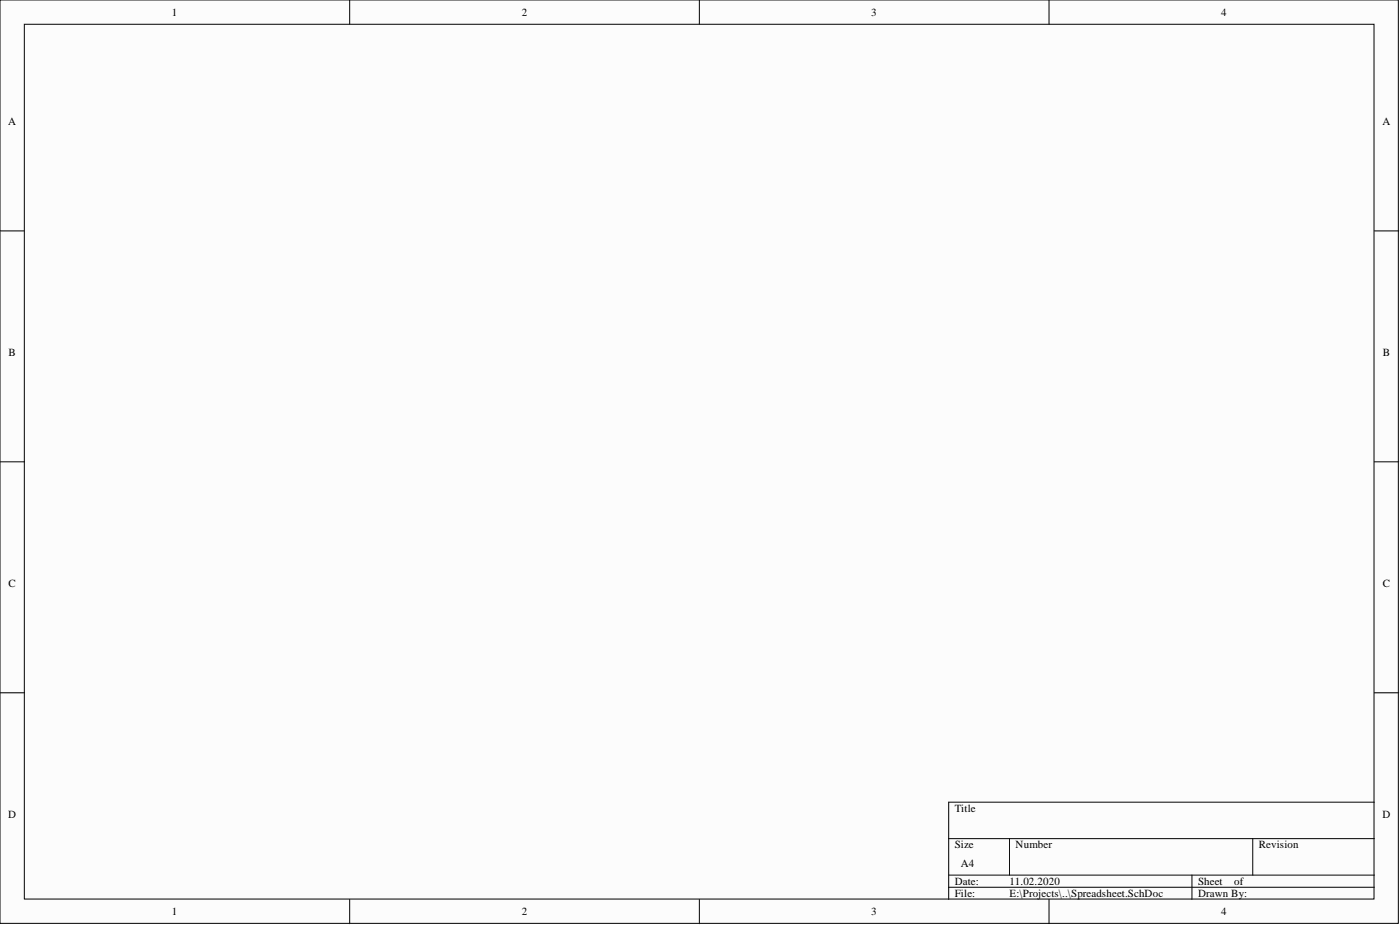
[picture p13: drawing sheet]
<svg xmlns="http://www.w3.org/2000/svg" width="292mm" height="193mm" viewBox="0 0 292 193" stroke-linecap="round" stroke-linejoin="round" font-family="sans-serif">
<defs><g id="words">
<g font-size="2.3">
<text x="35.9" y="3.3">1</text>
<text x="108.9" y="3.3">2</text>
<text x="181.8" y="3.3">3</text>
<text x="254.8" y="3.3">4</text>
<text x="1.7" y="26.1">A</text>
<text x="288.4" y="26.1">A</text>
<text x="1.8" y="74.3">B</text>
<text x="288.5" y="74.3">B</text>
<text x="1.8" y="122.5">C</text>
<text x="288.5" y="122.5">C</text>
<text x="1.7" y="170.6">D</text>
<text x="199.2" y="169.4">Title</text>
<text x="288.4" y="170.6">D</text>
<text x="199.2" y="177">Size</text>
<text x="211.9" y="177">Number</text>
<text x="262.6" y="177">Revision</text>
<text x="199.2" y="184.6">Date:</text>
<text x="200.5" y="180.8">A4</text>
<text x="210.6" y="184.6">11.02.2020</text>
<text x="250" y="184.6">Sheet</text>
<text x="257.5" y="184.6">of</text>
<text x="35.9" y="190.9">1</text>
<text x="108.9" y="190.9">2</text>
<text x="181.8" y="190.9">3</text>
<text x="199.2" y="187.1">File:</text>
<text x="210.6" y="187.1">E:\Projects\..\Spreadsheet.SchDoc</text>
<text x="250" y="187.1">Drawn By:</text>
<text x="254.8" y="190.9">4</text>
</g>
</g></defs>
<g fill="#fffcf8" stroke="#000" stroke-width=".21">
<path d="M0 0h291.8v192.6h-291.8z"/>
<path d="M5.1 5.1h281.6v182.5h-281.6z"/>
</g>
<g fill="none" stroke="#000" stroke-width=".21">
<path d="M73 0v5.1M145.9 0v5.1M218.9 0v5.1M0 48.2h5.1M286.8 48.2h5M0 96.3h5.1M286.8 96.3h5M0 144.5h5.1M286.8 144.5h5M197.9 175h88.9M210.6 175v7.6M261.4 175v7.6"/>
<path d="M286.8 167.3h-88.9v20.3M73 187.6v5.1M145.9 187.6v5.1M197.9 182.6h88.9M197.9 185.1h88.9M218.9 187.6v5.1M248.7 182.6v5"/>
</g>
<use href="#words"/>
</svg>
